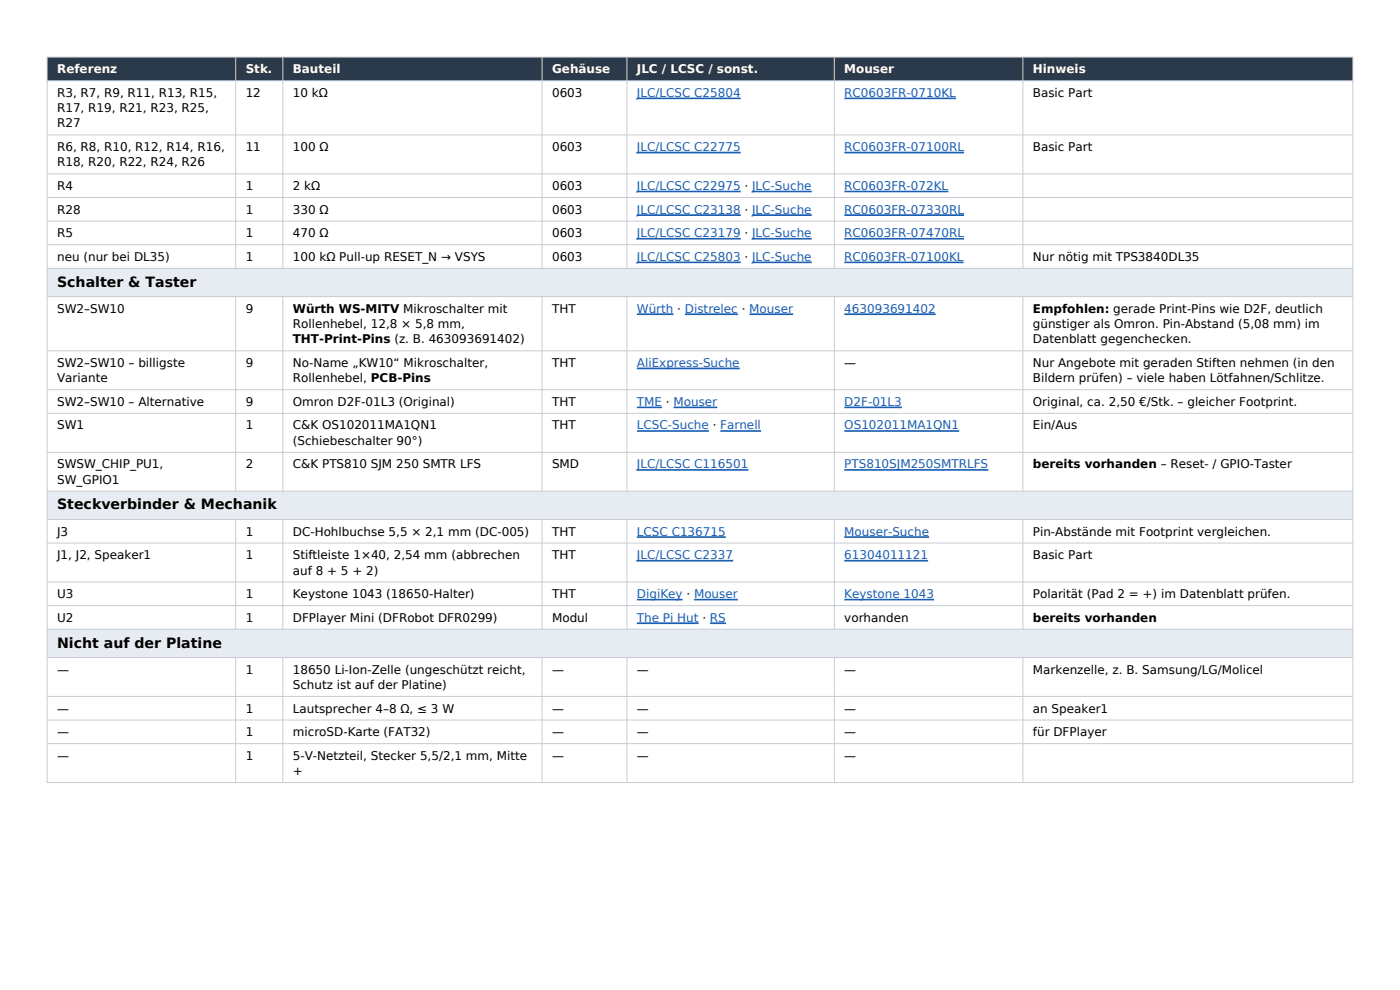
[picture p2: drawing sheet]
<svg xmlns="http://www.w3.org/2000/svg" width="297mm" height="210mm" viewBox="0 0 297 210" stroke-linecap="round" stroke-linejoin="round" font-family="sans-serif">
<defs><g id="words">
<g font-size="3">
<text x="12.1" y="60.8">Schalter &amp; Taster</text>
<text x="12.1" y="108.1">Steckverbinder &amp; Mechanik</text>
<text x="12.1" y="137.4">Nicht auf der Platine</text>
</g>
<g font-size="2.5" fill="#fff">
<text x="12.1" y="15.5">Referenz</text>
<text x="52.1" y="15.5">Stk.</text>
<text x="62.1" y="15.5">Bauteil</text>
<text x="117.1" y="15.5">Gehäuse</text>
<text x="135.1" y="15.5">JLC / LCSC / sonst.</text>
<text x="179.1" y="15.5">Mouser</text>
<text x="219.1" y="15.5">Hinweis</text>
</g>
<g font-size="2.5">
<text x="12.1" y="20.5">R3, R7, R9, R11, R13, R15,</text>
<text x="12.1" y="23.8">R17, R19, R21, R23, R25,</text>
<text x="52.1" y="20.5">12</text>
<text x="62.1" y="20.5">10 kΩ</text>
<text x="117.1" y="20.5">0603</text>
<text x="219.1" y="20.5">Basic Part</text>
<text x="12.1" y="27">R27</text>
<text x="12.1" y="32">R6, R8, R10, R12, R14, R16,</text>
<text x="12.1" y="35.3">R18, R20, R22, R24, R26</text>
<text x="52.1" y="32">11</text>
<text x="62.1" y="32">100 Ω</text>
<text x="117.1" y="32">0603</text>
<text x="219.1" y="32">Basic Part</text>
<text x="12.1" y="40.3">R4</text>
<text x="52.1" y="40.3">1</text>
<text x="62.1" y="40.3">2 kΩ</text>
<text x="117.1" y="40.3">0603</text>
<text x="12.1" y="45.3">R28</text>
<text x="52.1" y="45.3">1</text>
<text x="62.1" y="45.3">330 Ω</text>
<text x="117.1" y="45.3">0603</text>
<text x="12.1" y="50.3">R5</text>
<text x="52.1" y="50.3">1</text>
<text x="62.1" y="50.3">470 Ω</text>
<text x="117.1" y="50.3">0603</text>
<text x="12.1" y="55.3">neu (nur bei DL35)</text>
<text x="52.1" y="55.3">1</text>
<text x="62.1" y="55.3">100 kΩ Pull-up RESET_N → VSYS</text>
<text x="117.1" y="55.3">0603</text>
<text x="219.1" y="55.3">Nur nötig mit TPS3840DL35</text>
<text x="12.1" y="66.3">SW2–SW10</text>
<text x="52.1" y="66.3">9</text>
<text x="62.1" y="66.3">Würth WS-MITV Mikroschalter mit</text>
<text x="62.1" y="69.6">Rollenhebel, 12,8 × 5,8 mm,</text>
<text x="117.1" y="66.3">THT</text>
<text x="219.1" y="66.3">Empfohlen: gerade Print-Pins wie D2F, deutlich</text>
<text x="219.1" y="69.6">günstiger als Omron. Pin-Abstand (5,08 mm) im</text>
<text x="12.1" y="77.8">SW2–SW10 – billigste</text>
<text x="52.1" y="77.8">9</text>
<text x="62.1" y="72.8">THT-Print-Pins (z. B. 463093691402)</text>
<text x="62.1" y="77.8">No-Name „KW10“ Mikroschalter,</text>
<text x="117.1" y="77.8">THT</text>
<text x="179.1" y="77.8">—</text>
<text x="219.1" y="72.8">Datenblatt gegenchecken.</text>
<text x="219.1" y="77.8">Nur Angebote mit geraden Stiften nehmen (in den</text>
<text x="12.1" y="81.1">Variante</text>
<text x="62.1" y="81.1">Rollenhebel, PCB-Pins</text>
<text x="219.1" y="81.1">Bildern prüfen) – viele haben Lötfahnen/Schlitze.</text>
<text x="12.1" y="86.1">SW2–SW10 – Alternative</text>
<text x="52.1" y="86.1">9</text>
<text x="62.1" y="86.1">Omron D2F-01L3 (Original)</text>
<text x="117.1" y="86.1">THT</text>
<text x="219.1" y="86.1">Original, ca. 2,50 €/Stk. – gleicher Footprint.</text>
<text x="12.1" y="91.1">SW1</text>
<text x="52.1" y="91.1">1</text>
<text x="62.1" y="91.1">C&amp;K OS102011MA1QN1</text>
<text x="62.1" y="94.3">(Schiebeschalter 90°)</text>
<text x="117.1" y="91.1">THT</text>
<text x="219.1" y="91.1">Ein/Aus</text>
<text x="12.1" y="99.4">SWSW_CHIP_PU1,</text>
<text x="52.1" y="99.4">2</text>
<text x="62.1" y="99.4">C&amp;K PTS810 SJM 250 SMTR LFS</text>
<text x="117.1" y="99.4">SMD</text>
<text x="219.1" y="99.4">bereits vorhanden – Reset- / GPIO-Taster</text>
<text x="12.1" y="102.6">SW_GPIO1</text>
<text x="12.1" y="113.6">J3</text>
<text x="52.1" y="113.6">1</text>
<text x="62.1" y="113.6">DC-Hohlbuchse 5,5 × 2,1 mm (DC-005)</text>
<text x="117.1" y="113.6">THT</text>
<text x="219.1" y="113.6">Pin-Abstände mit Footprint vergleichen.</text>
<text x="12.1" y="118.6">J1, J2, Speaker1</text>
<text x="52.1" y="118.6">1</text>
<text x="62.1" y="118.6">Stiftleiste 1×40, 2,54 mm (abbrechen</text>
<text x="117.1" y="118.6">THT</text>
<text x="219.1" y="118.6">Basic Part</text>
<text x="62.1" y="121.9">auf 8 + 5 + 2)</text>
<text x="12.1" y="126.9">U3</text>
<text x="12.1" y="131.9">U2</text>
<text x="52.1" y="126.9">1</text>
<text x="52.1" y="131.9">1</text>
<text x="62.1" y="126.9">Keystone 1043 (18650-Halter)</text>
<text x="62.1" y="131.9">DFPlayer Mini (DFRobot DFR0299)</text>
<text x="117.1" y="126.9">THT</text>
<text x="117.1" y="131.9">Modul</text>
<text x="179.1" y="131.9">vorhanden</text>
<text x="219.1" y="126.9">Polarität (Pad 2 = +) im Datenblatt prüfen.</text>
<text x="219.1" y="131.9">bereits vorhanden</text>
<text x="12.1" y="142.9">—</text>
<text x="52.1" y="142.9">1</text>
<text x="62.1" y="142.9">18650 Li-Ion-Zelle (ungeschützt reicht,</text>
<text x="117.1" y="142.9">—</text>
<text x="135.1" y="142.9">—</text>
<text x="179.1" y="142.9">—</text>
<text x="219.1" y="142.9">Markenzelle, z. B. Samsung/LG/Molicel</text>
<text x="62.1" y="146.1">Schutz ist auf der Platine)</text>
<text x="12.1" y="151.1">—</text>
<text x="52.1" y="151.1">1</text>
<text x="62.1" y="151.1">Lautsprecher 4–8 Ω, ≤ 3 W</text>
<text x="117.1" y="151.1">—</text>
<text x="135.1" y="151.1">—</text>
<text x="179.1" y="151.1">—</text>
<text x="219.1" y="151.1">an Speaker1</text>
<text x="12.1" y="156.2">—</text>
<text x="12.1" y="161.2">—</text>
<text x="52.1" y="156.2">1</text>
<text x="52.1" y="161.2">1</text>
<text x="62.1" y="156.2">microSD-Karte (FAT32)</text>
<text x="62.1" y="161.2">5-V-Netzteil, Stecker 5,5/2,1 mm, Mitte</text>
<text x="117.1" y="156.2">—</text>
<text x="117.1" y="161.2">—</text>
<text x="135.1" y="156.2">—</text>
<text x="135.1" y="161.2">—</text>
<text x="179.1" y="156.2">—</text>
<text x="179.1" y="161.2">—</text>
<text x="219.1" y="156.2">für DFPlayer</text>
<text x="62.1" y="164.4">+</text>
</g>
<g font-size="2.5" fill="#1a5fb4">
<text x="135.1" y="20.5">JLC/LCSC C25804</text>
<text x="179.1" y="20.5">RC0603FR-0710KL</text>
<text x="135.1" y="32">JLC/LCSC C22775</text>
<text x="179.1" y="32">RC0603FR-07100RL</text>
<text x="135.1" y="40.3">JLC/LCSC C22975 · JLC-Suche</text>
<text x="179.1" y="40.3">RC0603FR-072KL</text>
<text x="135.1" y="45.3">JLC/LCSC C23138 · JLC-Suche</text>
<text x="179.1" y="45.3">RC0603FR-07330RL</text>
<text x="135.1" y="50.3">JLC/LCSC C23179 · JLC-Suche</text>
<text x="179.1" y="50.3">RC0603FR-07470RL</text>
<text x="135.1" y="55.3">JLC/LCSC C25803 · JLC-Suche</text>
<text x="179.1" y="55.3">RC0603FR-07100KL</text>
<text x="135.1" y="66.3">Würth · Distrelec · Mouser</text>
<text x="179.1" y="66.3">463093691402</text>
<text x="135.1" y="77.8">AliExpress-Suche</text>
<text x="135.1" y="86.1">TME · Mouser</text>
<text x="179.1" y="86.1">D2F-01L3</text>
<text x="135.1" y="91.1">LCSC-Suche · Farnell</text>
<text x="179.1" y="91.1">OS102011MA1QN1</text>
<text x="135.1" y="99.4">JLC/LCSC C116501</text>
<text x="179.1" y="99.4">PTS810SJM250SMTRLFS</text>
<text x="135.1" y="113.6">LCSC C136715</text>
<text x="179.1" y="113.6">Mouser-Suche</text>
<text x="135.1" y="118.6">JLC/LCSC C2337</text>
<text x="179.1" y="118.6">61304011121</text>
<text x="135.1" y="126.9">DigiKey · Mouser</text>
<text x="135.1" y="131.9">The Pi Hut · RS</text>
<text x="179.1" y="126.9">Keystone 1043</text>
</g>
</g></defs>
<path d="M10 12.1h277v5h-277z" fill-rule="evenodd" fill="#2b3a4a"/>
<g fill="#e7ecf2">
<path d="M10 56.9h277v6h-277z" fill-rule="evenodd"/>
<path d="M10 104.2h277v6h-277z" fill-rule="evenodd"/>
<path d="M10 133.5h277v6h-277z" fill-rule="evenodd"/>
</g>
<g fill="none" stroke="#1a5fb4" stroke-width=".35">
<path d="M135.1 20.9h22M135.1 32.4h22M179.1 20.9h23.7M179.1 32.4h25.4M135.1 40.6h22M135.1 45.6h22M135.1 50.6h22M135.1 55.6h22M159.6 40.6h12.6M159.6 45.6h12.6M159.6 50.6h12.6M159.6 55.6h12.6"/>
<path d="M179.1 40.6h22.1M179.1 45.6h25.4M179.1 50.6h25.4M179.1 55.6h25.3M135.1 66.7h7.8M135.1 78.2h21.8M145.3 66.7h11.3M159 66.7h9.3M179.1 66.7h19.4M135.1 86.4h5.4M135.1 91.4h15.3M135.1 99.7h23.7"/>
<path d="M142.9 86.4h9.3M152.8 91.4h8.7M179.1 86.4h12.2M179.1 91.4h24.4M179.1 99.7h30.6M135.1 113.9h18.9M135.1 118.9h20.4M179.1 113.9h18M179.1 118.9h17.8M135.1 127.2h9.7M135.1 132.2h13.1M147.2 127.2h9.3"/>
<path d="M150.6 132.2h3.4M179.1 127.2h19.1"/>
</g>
<g fill="none" stroke="#c8ccd2" stroke-width=".21">
<path d="M10 12.1h277v153.9h-277zM10 17.1h277M50 12.1v44.8M60 12.1v44.8M115 12.1v44.8M133 12.1v44.8M177 12.1v44.8M217 12.1v44.8M10 28.6h277M10 36.9h277M10 41.9h277M10 46.9h277"/>
<path d="M10 51.9h277M10 56.9h277M10 62.9h277M10 74.4h277M50 62.9v41.3M60 62.9v41.3M115 62.9v41.3M133 62.9v41.3M177 62.9v41.3M217 62.9v41.3M10 82.7h277M10 87.7h277"/>
<path d="M10 95.9h277M10 104.2h277M10 110.2h277M10 115.2h277M50 110.2v23.3M60 110.2v23.3M115 110.2v23.3M133 110.2v23.3M177 110.2v23.3M217 110.2v23.3M10 123.5h277M10 128.5h277"/>
<path d="M10 133.5h277M10 139.5h277M50 139.5v26.5M60 139.5v26.5M115 139.5v26.5M133 139.5v26.5M177 139.5v26.5M217 139.5v26.5M10 147.7h277M10 152.7h277M10 157.7h277"/>
</g>
<use href="#words"/>
</svg>
